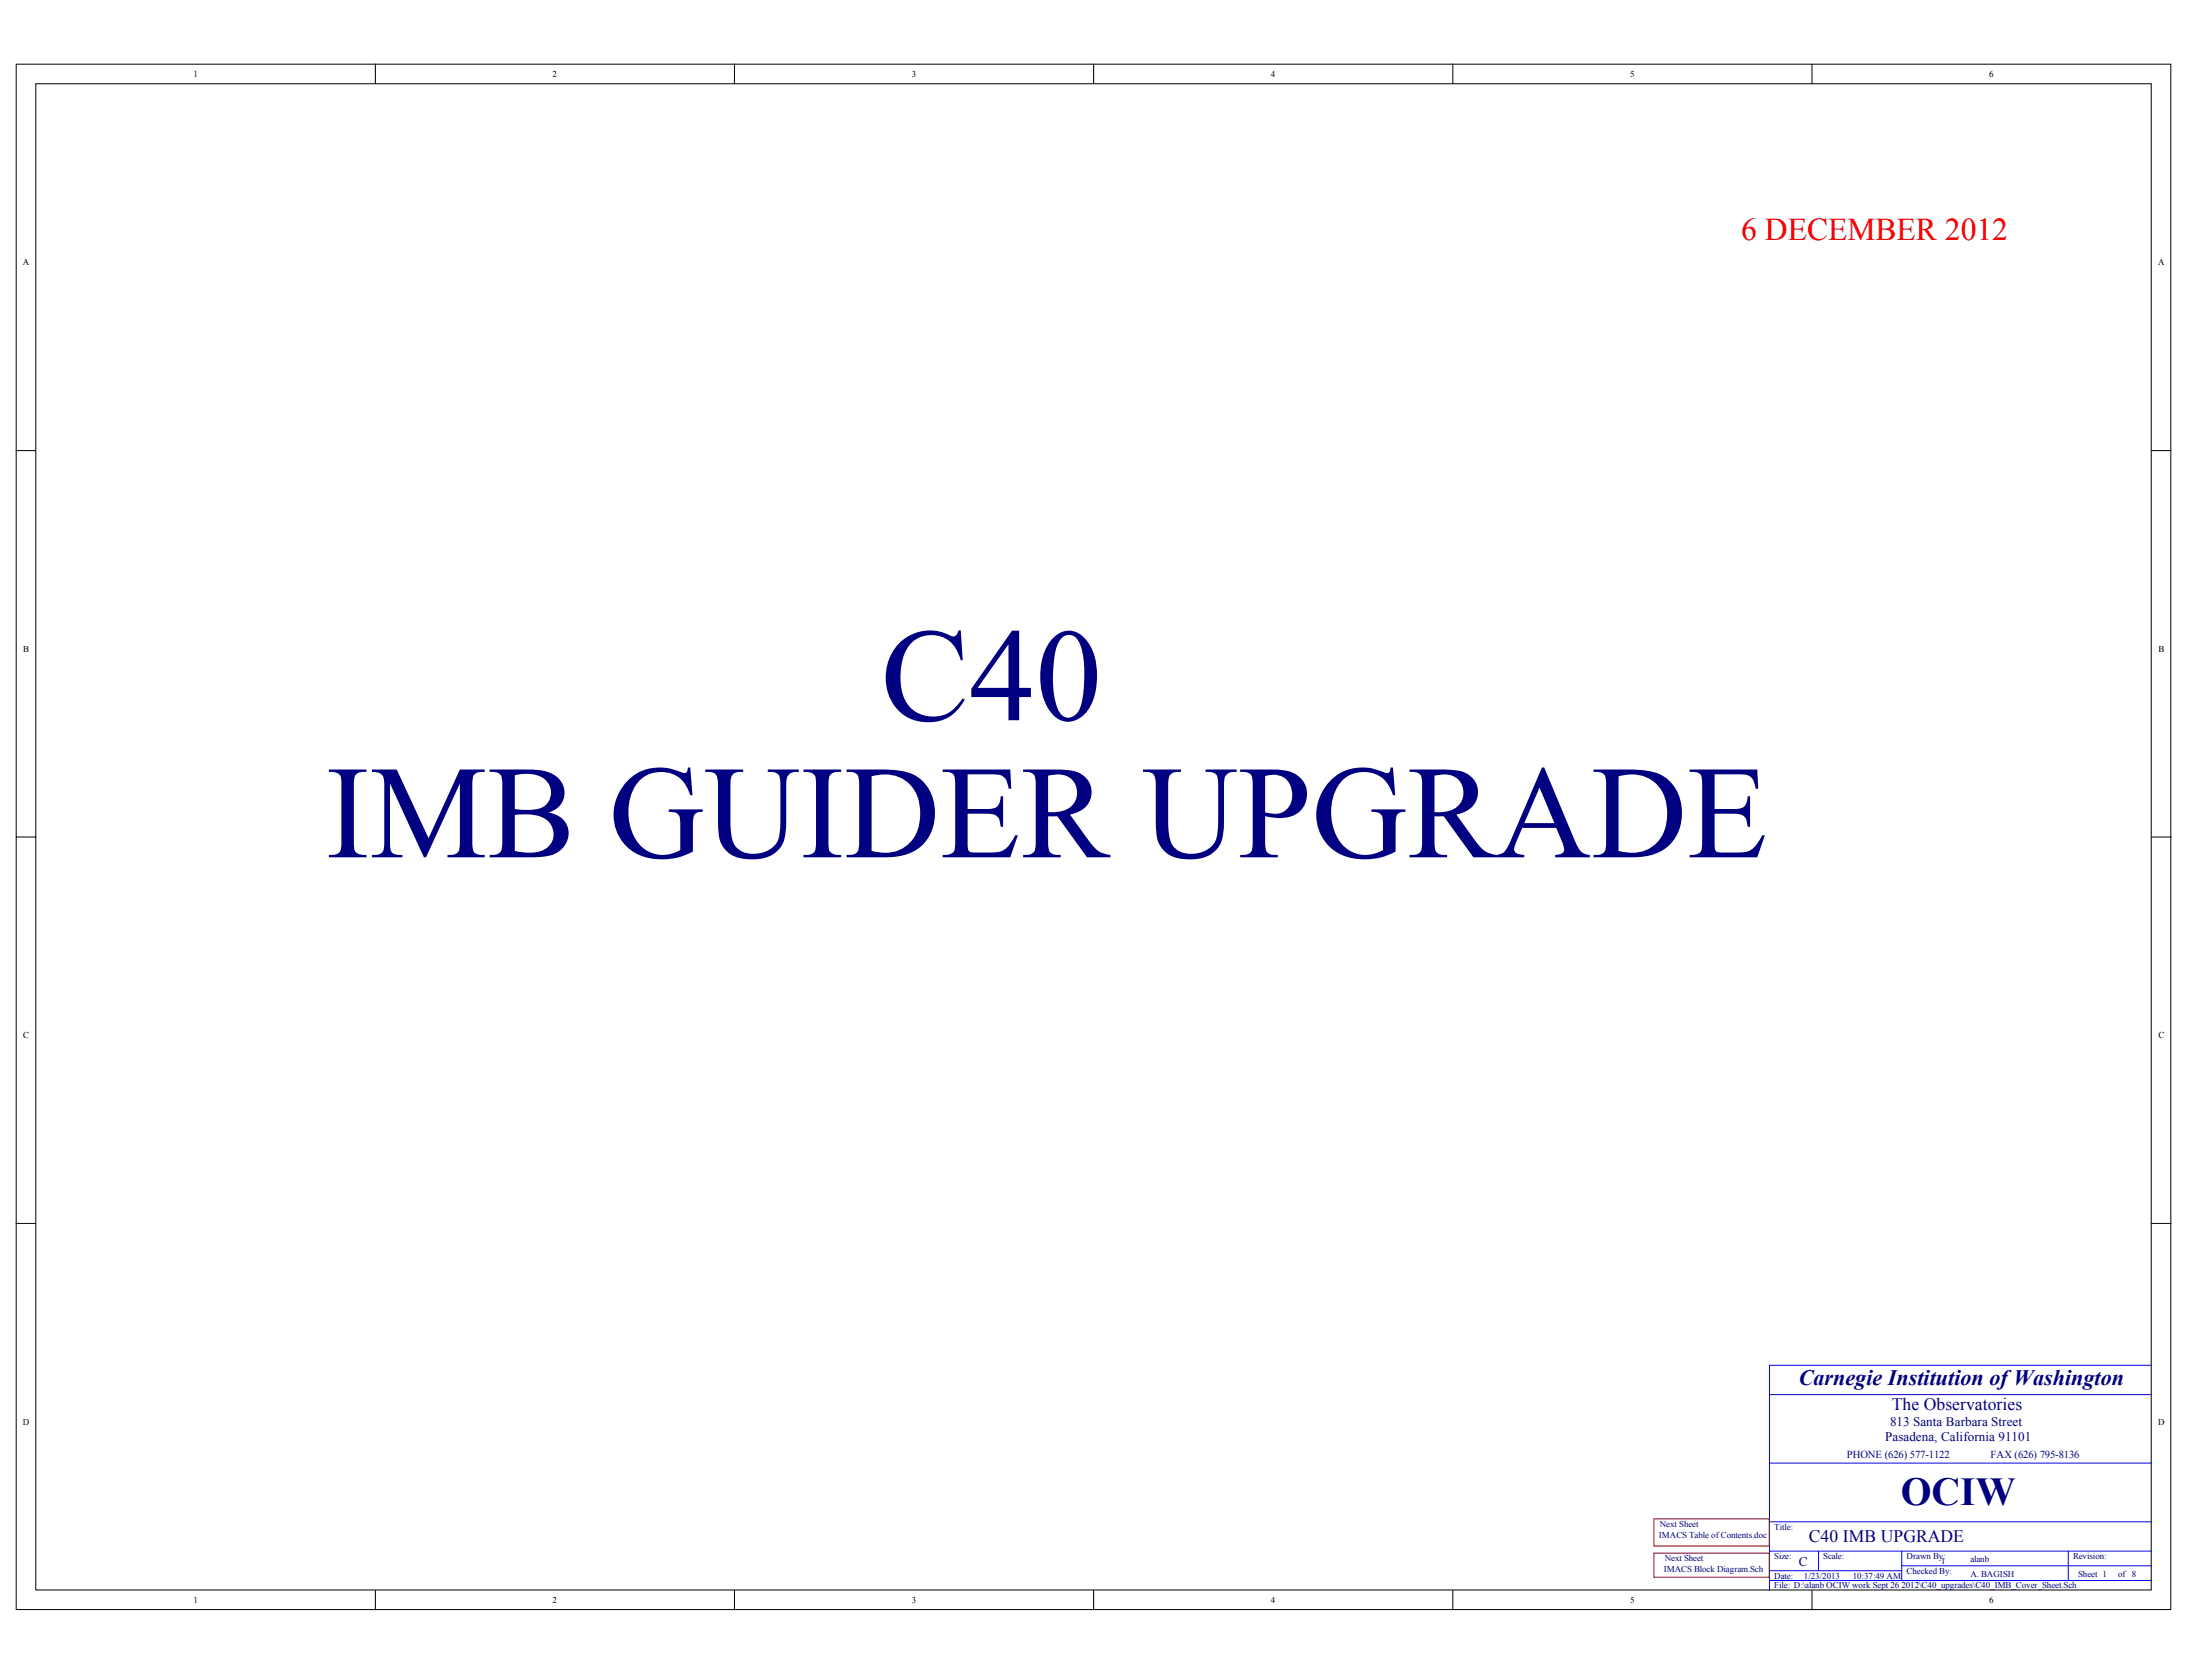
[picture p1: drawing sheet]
<svg xmlns="http://www.w3.org/2000/svg" width="269mm" height="206mm" viewBox="0 0 269 206" stroke-linecap="round" stroke-linejoin="round" font-family="sans-serif">
<defs><g id="words">
<g font-size="16.3" fill="#000080">
<text x="108.1" y="88.4">C40</text>
<text x="40" y="105.2">IMB GUIDER UPGRADE</text>
</g>
<text font-size="4.9" fill="#000080" x="233.3" y="184.7">OCIW</text>
<text font-size="3.9" fill="#f00" x="213.7" y="29.5">6 DECEMBER 2012</text>
<text font-size="2.7" fill="#000080" x="220.8" y="169.9">Carnegie Institution of Washington</text>
<g font-size="2.2" fill="#000080">
<text x="232.2" y="173.1">The Observatories</text>
<text x="222" y="189.3">C40 IMB UPGRADE</text>
</g>
<g font-size="1.6" fill="#000080">
<text x="231.4" y="176.8">Pasadena, California 91101</text>
<text x="232" y="175">813 Santa Barbara Street</text>
<text x="220.8" y="192.1">C</text>
</g>
<g font-size="1.3" fill="#000080">
<text x="226.7" y="178.9">PHONE (626) 577-1122</text>
<text x="244.3" y="178.9">FAX (626) 795-8136</text>
</g>
<g font-size="1.1">
<text x="23.8" y="9.4">1</text>
<text x="67.8" y="9.4">2</text>
<text x="111.9" y="9.4">3</text>
<text x="156" y="9.4">4</text>
<text x="200.1" y="9.4">5</text>
<text x="244.2" y="9.4">6</text>
<text x="2.8" y="32.6">A</text>
<text x="264.9" y="32.6">A</text>
<text x="2.8" y="80">B</text>
<text x="264.9" y="80">B</text>
<text x="2.8" y="127.4">C</text>
<text x="264.9" y="127.4">C</text>
<text x="2.8" y="174.8">D</text>
<text x="264.9" y="174.8">D</text>
<text x="23.8" y="196.7">1</text>
<text x="67.8" y="196.7">2</text>
<text x="111.9" y="196.7">3</text>
<text x="156" y="196.7">4</text>
<text x="200.1" y="196.7">5</text>
<text x="244.2" y="196.7">6</text>
</g>
<g font-size="1.1" fill="#000080">
<text x="203.6" y="188.7">IMACS Table ofContents.doc</text>
<text x="203.8" y="187.4">Next Sheet</text>
<text x="204.3" y="191.5">Next Sheet</text>
<text x="217.8" y="187.7">Title:</text>
<text x="217.8" y="191.3">Size:</text>
<text x="223.8" y="191.3">Scale:</text>
<text x="234" y="191.3">Drawn By:</text>
<text x="238.3" y="191.9">1</text>
<text x="241.9" y="191.7">alanb</text>
<text x="254.5" y="191.3">Revision:</text>
<text x="204.2" y="192.8">IMACS Block Diagram.Sch</text>
<text x="217.8" y="193.7">Date:</text>
<text x="217.8" y="194.9">File: D:\alanb OCIW work Sept 26 2012\C40_upgrades\C40_IMB_Cover_Sheet.Sch</text>
<text x="221.4" y="193.7">1/23/2013</text>
<text x="227.4" y="193.7">10:37:49 AM</text>
<text x="234" y="193.1">Checked By:</text>
<text x="241.9" y="193.5">A. BAGISH</text>
<text x="255.1" y="193.5">Sheet 1</text>
<text x="260" y="193.5">of 8</text>
</g>
</g></defs>
<g fill="#fff" stroke="#000" stroke-width=".12">
<path d="M2 7.9h264.5v189.6h-264.5z"/>
<path d="M4.4 10.3h259.7v184.8h-259.7z"/>
</g>
<g fill="none" stroke="#000" stroke-width=".12">
<path d="M46.1 7.9v2.4M90.2 7.9v2.4M134.2 7.9v2.4M178.3 7.9v2.4M222.4 7.9v2.4M2 55.3h2.4M264.1 55.3h2.4M2 102.7h2.4M264.1 102.7h2.4M2 150.1h2.4M264.1 150.1h2.4M46.1 195.1v2.4"/>
<path d="M90.2 195.1v2.4M134.2 195.1v2.4M178.3 195.1v2.4M222.4 195.1v2.4"/>
</g>
<path d="M217.2 179.5h46.9M264.1 171.1h-46.9v24M264.1 167.5h-46.9v3.6M217.2 186.7h46.9M217.2 190.3h46.9M217.2 192.7h16.2M217.2 193.9h46.9M223.2 190.3v2.4M233.4 190.3v3.6M233.4 192.1h30.7M253.9 190.3v3.6" fill="none" stroke="#00f" stroke-width=".12"/>
<path d="M203 190.6h14.2v2.9h-14.2zM203 186.4h14.2v3.3h-14.2z" fill="none" stroke="#800000" stroke-width=".12"/>
<use href="#words"/>
</svg>
